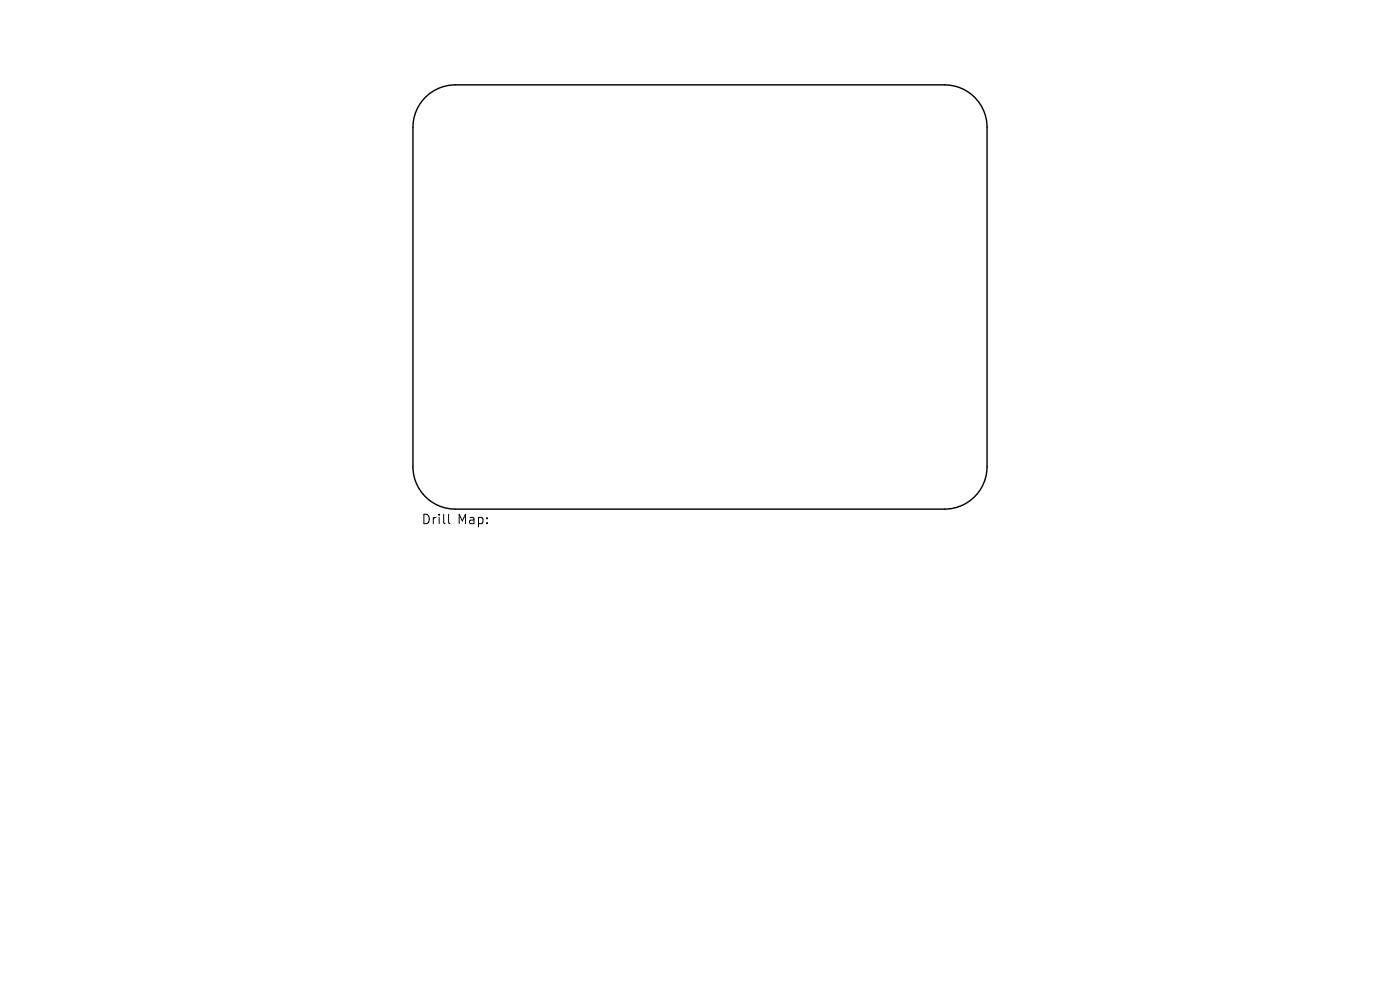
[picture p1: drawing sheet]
<svg xmlns="http://www.w3.org/2000/svg" width="297mm" height="210mm" viewBox="0 0 297 210" stroke-linecap="round" stroke-linejoin="round" font-family="sans-serif">
<defs><g id="words">
<g font-size="2.8">
<text x="89.5" y="111.6">Drill</text>
<text x="97" y="111.6">Map:</text>
</g>
</g></defs>
<path d="M90.4 20.5a9 9 0 0 1 6.2-2.5h103.8a9 9 0 0 1 9 9v72a9 9 0 0 1-9 9h-103.8a9 9 0 0 1-9-9v-72a9 9 0 0 1 2.8-6.5z" fill="none" stroke="#000" stroke-width=".3"/>
<path d="M95.2 109.1v1.7l.3 .3" fill="none" stroke="#000" stroke-width=".21"/>
<use href="#words"/>
</svg>
